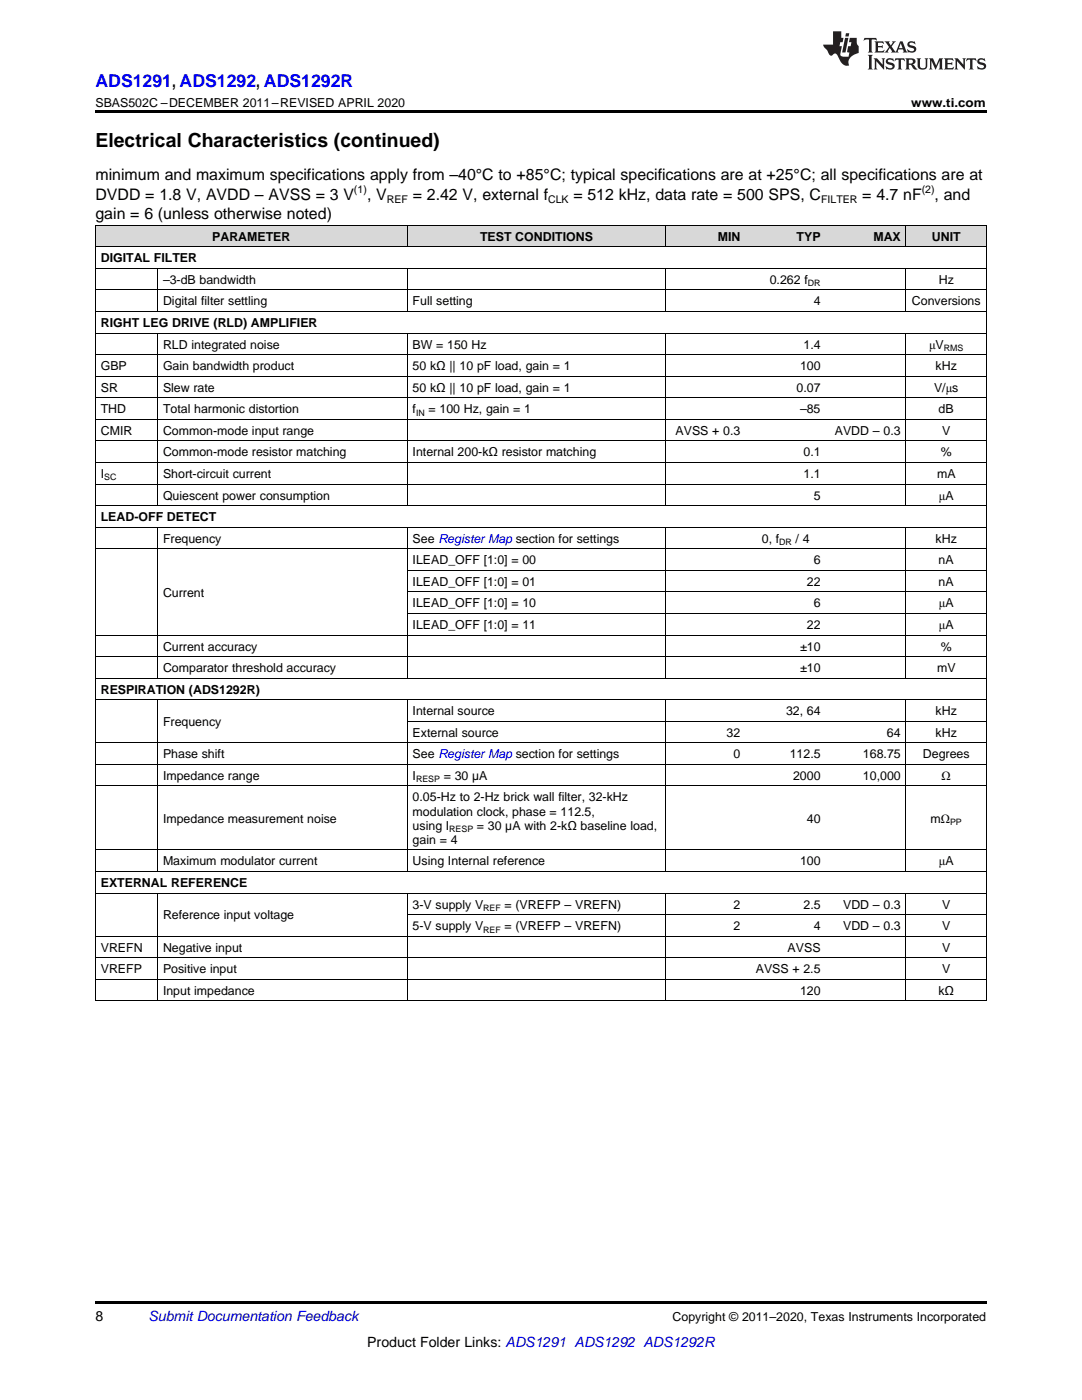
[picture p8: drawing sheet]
<svg xmlns="http://www.w3.org/2000/svg" width="216mm" height="279mm" viewBox="0 0 216 279" stroke-linecap="round" stroke-linejoin="round" font-family="sans-serif">
<defs><g id="words">
<text font-size="3.9" x="19" y="29.3">Electrical Characteristics (continued)</text>
<text font-size="3.5" fill="#00f" x="19" y="17.3">ADS1291, ADS1292, ADS1292R</text>
<g font-size="3.2">
<text x="19" y="36">minimum and maximum specifications apply from –40°C to +85°C; typical specifications are at +25°C; all specifications are at</text>
<text x="19" y="39.9">DVDD = 1.8 V, AVDD – AVSS = 3 V</text>
<text x="73.2" y="39.9">, V</text>
<text x="82.4" y="39.9">= 2.42 V, external f</text>
<text x="114.4" y="39.9">= 512 kHz, data rate = 500 SPS, C</text>
<text x="172.1" y="39.9">= 4.7 nF</text>
<text x="186.5" y="39.9">, and</text>
<text x="19" y="43.7">gain = 6 (unless otherwise noted)</text>
</g>
<g font-size="2.8">
<text x="19" y="263.6">8</text>
<text x="73.3" y="268.9">Product Folder Links: ADS1291 ADS1292 ADS1292R</text>
</g>
<text font-size="2.8" fill="#0000c8" x="29.6" y="263.6">Submit Documentation Feedback</text>
<g font-size="2.5">
<text x="19" y="21.4">SBAS502C –DECEMBER 2011–REVISED APRIL 2020</text>
<text x="181.8" y="21.4">www.ti.com</text>
<text x="20.1" y="52.4">DIGITAL FILTER</text>
<text x="42.3" y="48">PARAMETER</text>
<text x="95.8" y="48">TEST CONDITIONS</text>
<text x="143.2" y="48">MIN</text>
<text x="159" y="48">TYP</text>
<text x="174.3" y="48">MAX</text>
<text x="185.9" y="48">UNIT</text>
<text x="32.5" y="56.7">–3-dB bandwidth</text>
<text x="153.6" y="56.7">0.262 f</text>
<text x="187.3" y="56.7">Hz</text>
<text x="20.1" y="65.3">RIGHT LEG DRIVE (RLD) AMPLIFIER</text>
<text x="32.5" y="61">Digital filter settling</text>
<text x="82.3" y="61">Full setting</text>
<text x="162.4" y="61">4</text>
<text x="182" y="61">Conversions</text>
<text x="32.5" y="69.6">RLD integrated noise</text>
<text x="82.3" y="69.6">BW = 150 Hz</text>
<text x="160.3" y="69.6">1.4</text>
<text x="185.4" y="69.6">μV</text>
<text x="20.1" y="73.9">GBP</text>
<text x="32.5" y="73.9">Gain bandwidth product</text>
<text x="82.3" y="73.9">50 kΩ || 10 pF load, gain = 1</text>
<text x="159.6" y="73.9">100</text>
<text x="186.7" y="73.9">kHz</text>
<text x="20.1" y="78.2">SR</text>
<text x="20.1" y="82.5">THD</text>
<text x="32.5" y="78.2">Slew rate</text>
<text x="32.5" y="82.5">Total harmonic distortion</text>
<text x="82.3" y="78.2">50 kΩ || 10 pF load, gain = 1</text>
<text x="82.3" y="82.5">f</text>
<text x="85.5" y="82.5">= 100 Hz, gain = 1</text>
<text x="159" y="78.2">0.07</text>
<text x="159.6" y="82.5">–85</text>
<text x="186.4" y="78.2">V/μs</text>
<text x="187.3" y="82.5">dB</text>
<text x="20.1" y="86.8">CMIR</text>
<text x="32.5" y="86.8">Common-mode input range</text>
<text x="134.8" y="86.8">AVSS + 0.3</text>
<text x="166.6" y="86.8">AVDD – 0.3</text>
<text x="188" y="86.8">V</text>
<text x="20.1" y="95.4">I</text>
<text x="32.5" y="91.1">Common-mode resistor matching</text>
<text x="32.5" y="95.4">Short-circuit current</text>
<text x="82.3" y="91.1">Internal 200-kΩ resistor matching</text>
<text x="160.3" y="91.1">0.1</text>
<text x="160.3" y="95.4">1.1</text>
<text x="187" y="95.4">mA</text>
<text x="187.7" y="91.1">%</text>
<text x="32.5" y="99.7">Quiescent power consumption</text>
<text x="162.4" y="99.7">5</text>
<text x="187.3" y="99.7">μA</text>
<text x="20.1" y="104">LEAD-OFF DETECT</text>
<text x="32.5" y="108.3">Frequency</text>
<text x="82.3" y="108.3">See Register Map section for settings</text>
<text x="82.3" y="112.6">ILEAD_OFF [1:0] = 00</text>
<text x="152" y="108.3">0, f</text>
<text x="158.7" y="108.3">/ 4</text>
<text x="162.4" y="112.6">6</text>
<text x="186.7" y="108.3">kHz</text>
<text x="187.3" y="112.6">nA</text>
<text x="32.5" y="119.1">Current</text>
<text x="82.3" y="116.9">ILEAD_OFF [1:0] = 01</text>
<text x="161" y="116.9">22</text>
<text x="187.3" y="116.9">nA</text>
<text x="82.3" y="121.2">ILEAD_OFF [1:0] = 10</text>
<text x="82.3" y="125.5">ILEAD_OFF [1:0] = 11</text>
<text x="161" y="125.5">22</text>
<text x="162.4" y="121.2">6</text>
<text x="187.3" y="121.2">μA</text>
<text x="187.3" y="125.5">μA</text>
<text x="32.5" y="129.8">Current accuracy</text>
<text x="159.7" y="129.8">±10</text>
<text x="187.7" y="129.8">%</text>
<text x="32.5" y="134.1">Comparator threshold accuracy</text>
<text x="159.7" y="134.1">±10</text>
<text x="187" y="134.1">mV</text>
<text x="20.1" y="138.4">RESPIRATION (ADS1292R)</text>
<text x="82.3" y="142.7">Internal source</text>
<text x="156.8" y="142.7">32, 64</text>
<text x="186.7" y="142.7">kHz</text>
<text x="32.5" y="144.9">Frequency</text>
<text x="82.3" y="147">External source</text>
<text x="145" y="147">32</text>
<text x="177" y="147">64</text>
<text x="186.7" y="147">kHz</text>
<text x="32.5" y="151.3">Phase shift</text>
<text x="32.5" y="155.6">Impedance range</text>
<text x="82.3" y="151.3">See Register Map section for settings</text>
<text x="82.3" y="155.6">I</text>
<text x="88.5" y="155.6">= 30 µA</text>
<text x="146.4" y="151.3">0</text>
<text x="157.6" y="151.3">112.5</text>
<text x="158.3" y="155.6">2000</text>
<text x="172.2" y="151.3">168.75</text>
<text x="172.2" y="155.6">10,000</text>
<text x="184.1" y="151.3">Degrees</text>
<text x="187.9" y="155.6">Ω</text>
<text x="82.3" y="159.9">0.05-Hz to 2-Hz brick wall filter, 32-kHz</text>
<text x="32.5" y="164.2">Impedance measurement noise</text>
<text x="82.3" y="162.8">modulation clock, phase = 112.5,</text>
<text x="82.3" y="165.6">using I</text>
<text x="95.2" y="165.6">= 30 µA with 2-kΩ baseline load,</text>
<text x="161" y="164.2">40</text>
<text x="185.7" y="164.2">mΩ</text>
<text x="32.5" y="172.7">Maximum modulator current</text>
<text x="82.3" y="168.4">gain = 4</text>
<text x="82.3" y="172.7">Using Internal reference</text>
<text x="159.6" y="172.7">100</text>
<text x="187.3" y="172.7">μA</text>
<text x="20.1" y="177">EXTERNAL REFERENCE</text>
<text x="32.5" y="183.5">Reference input voltage</text>
<text x="82.3" y="181.3">3-V supply V</text>
<text x="82.3" y="185.6">5-V supply V</text>
<text x="100.7" y="181.3">= (VREFP – VREFN)</text>
<text x="100.7" y="185.6">= (VREFP – VREFN)</text>
<text x="146.4" y="181.3">2</text>
<text x="146.4" y="185.6">2</text>
<text x="160.3" y="181.3">2.5</text>
<text x="162.4" y="185.6">4</text>
<text x="168.2" y="181.3">VDD – 0.3</text>
<text x="168.2" y="185.6">VDD – 0.3</text>
<text x="188" y="181.3">V</text>
<text x="188" y="185.6">V</text>
<text x="20.1" y="189.9">VREFN</text>
<text x="32.5" y="189.9">Negative input</text>
<text x="157.2" y="189.9">AVSS</text>
<text x="188" y="189.9">V</text>
<text x="20.1" y="194.2">VREFP</text>
<text x="32.5" y="194.2">Positive input</text>
<text x="150.8" y="194.2">AVSS + 2.5</text>
<text x="188" y="194.2">V</text>
<text x="32.5" y="198.5">Input impedance</text>
<text x="159.6" y="198.5">120</text>
<text x="187.3" y="198.5">kΩ</text>
<text x="134.2" y="263.6">Copyright © 2011–2020, Texas Instruments Incorporated</text>
</g>
<g font-size="2.1">
<text x="70.6" y="38.6">(1)</text>
<text x="77.2" y="40.5">REF</text>
<text x="109.4" y="40.5">CLK</text>
<text x="163.8" y="40.5">FILTER</text>
<text x="183.9" y="38.6">(2)</text>
</g>
<g font-size="1.8">
<text x="161.2" y="57.2">DR</text>
<text x="188.3" y="70.1">RMS</text>
<text x="83" y="83">IN</text>
<text x="20.8" y="95.9">SC</text>
<text x="155.5" y="108.8">DR</text>
<text x="83" y="156.1">RESP</text>
<text x="89.6" y="166.1">RESP</text>
<text x="189.6" y="164.7">PP</text>
<text x="96.4" y="181.8">REF</text>
<text x="96.4" y="186.1">REF</text>
</g>
</g></defs>
<g fill="#d8d8d8">
<path d="M19 45h12.5v4.3h-12.5z"/>
<path d="M31.5 45h26.6v4.3h-26.6z"/>
<path d="M58.1 45h23.2v4.3h-23.2z"/>
<path d="M81.3 45h51.5v4.3h-51.5z"/>
<path d="M132.8 45h16v4.3h-16z"/>
<path d="M148.8 45h16v4.3h-16z"/>
<path d="M164.8 45h16v4.3h-16z"/>
<path d="M180.8 45h16v4.3h-16z"/>
</g>
<path d="M19 22h177.8v.5h-177.8zM19 259.7h177.8v.5h-177.8z" fill="#000"/>
<g fill="none" stroke="#000" stroke-width=".2">
<path d="M19 57.9h177.8M19 53.6h177.8M19 49.3h177.8M19 45h177.8M19.1 45v154.8M31.4 53.6v8.6M81.2 45v4.3M81.2 53.6v8.6M132.8 45v4.3M132.8 53.6v8.6M180.8 45v4.3M180.8 53.6v8.6"/>
<path d="M196.8 45v154.8M19 79.4h177.8M19 75.1h177.8M19 70.8h177.8M19 66.5h177.8M19 62.2h177.8M31.4 66.5v34.5M81.2 66.5v34.5M132.8 66.5v34.5M180.8 66.5v34.5M19 96.6h177.8M19 92.3h177.8"/>
<path d="M19 88h177.8M19 83.7h177.8M19 109.5h177.8M19 105.2h177.8M19 100.9h177.8M31.4 105.3v30.1M81.2 105.3v30.1M81.3 118.1h115.5M81.3 113.8h115.5M132.8 105.3v30.1M180.8 105.3v30.1M19 139.6h177.8"/>
<path d="M19 135.3h177.8M19 131h177.8M19 126.7h177.8M31.4 139.7v34.3M81.2 139.7v34.3M81.3 122.4h115.5M132.8 139.7v34.3M180.8 139.7v34.3M19 156.9h177.8M19 152.6h177.8M19 148.3h177.8M81.3 144h115.5"/>
<path d="M19 178.2h177.8M19 173.9h177.8M19 169.6h177.8M31.4 178.3v21.5M81.2 178.3v21.5M132.8 178.3v21.5M180.8 178.3v21.5M19 199.8h177.8M19 195.5h177.8M19 191.2h177.8M19 186.8h177.8M81.3 182.5h115.5"/>
</g>
<g fill="#231f20">
<path d="M172.5 7.6l-.1 .5 .4-.2h.6v.1v2.1l-.2 .4h.9l-.2-.4v-2.1l.1-.1h.5l.5 .2-.2-.5zM174.5 8.3l.2 .3v1.5l-.2 .4h1.8l.2-.6a1.04 1.04 0 0 1-1.3 .2v-.7h.6l.3 .2v-.6l-.3 .2h-.6v-.6l.8-.1 .4 .3-.2-.5zM176.5 8.3l.9 1.1-.9 1.1h.8l-.2-.2 .4-.7 .5 .7-.2 .2h1.5l-.2-.2 .2-.4h.9l.1 .4-.2 .2h1l-.3-.3-.7-1.9h-.5l-.9 2-.8-1 .9-1h-.8l.1 .3-.4 .5-.3-.6 .1-.2zM179.7 8.6l.4 1h-.7zM181.3 8.4a.63 .63 0 0 0-.2 .7 .63 .63 0 0 0 .6 .4l.6 .2 .1 .2a.75 .75 0 0 1-.7 .4 .75 .75 0 0 1-.6-.5l.1 .7 .1-.1a1.11 1.11 0 0 0 1.5-.6 1.13 1.13 0 0 0-1.2-.8l-.1-.4a1.04 1.04 0 0 1 1.2 .2l-.2-.5-.2 .1-.4-.2zM173.2 10.9l.2 .4v2.2l-.2 .4h1l-.3-.4v-2.2l.3-.4zM174.3 11.6l.3 .4v1.5l-.3 .4h.8l-.2-.4v-1.3l1.5 1.7v-1.9l.2-.4h-.7l.2 .4v.9l-1.1-1.3zM177 11.8a.62 .62 0 0 0-.2 .7 .62 .62 0 0 0 .6 .4l.6 .1 .1 .3a.76 .76 0 0 1-.7 .3 .76 .76 0 0 1-.7-.4l.2 .7 .1-.1a1.11 1.11 0 0 0 1.5-.6 1.13 1.13 0 0 0-1.2-.8l-.1-.4a1.04 1.04 0 0 1 1.2 .2l-.2-.6-.2 .1-.5-.1zM178.7 11.6l-.2 .6a.61 .61 0 0 1 .8-.3v1.6l-.2 .4h.9l-.2-.4v-1.6a.63 .63 0 0 1 .7 .3l-.1-.6zM180.6 11.6l.3 .4v1.5l-.3 .4h1l-.2-.2-.1-.8 .6 .2a.76 .76 0 0 0 1.2 .7l-1-1a.58 .58 0 0 0 .6-.5 .58 .58 0 0 0-.5-.6zM181.4 11.9h.1a.45 .45 0 0 1 .5 .1 .45 .45 0 0 1 .1 .5l-.8 .2zM182.9 11.6l.2 .2a2.17 2.17 0 0 0 .3 1.9 .99 .99 0 0 0 1.6-.6v-1.1l.2-.4h-.7l.2 .2a1.92 1.92 0 0 1-.2 1.8 .6 .6 0 0 1-.9-.5v-1.1l.2-.4zM185.4 11.6l.2 .4v1.5l-.2 .4h.7l-.2-.4v-1.4l.8 1.8 .8-1.8v1.4l-.2 .4h.9l-.2-.4v-1.5l.2-.4h-.8l-.6 1.5-.6-1.5zM188.4 11.6l.2 .4v1.5l-.2 .4h1.8l.1-.6a1.04 1.04 0 0 1-1.2 .1v-.6h.5l.4 .2v-.6l-.4 .2h-.5v-.7h.8l.3 .3-.1-.6zM190.5 11.6l.2 .4v1.5l-.2 .4h.7l-.2-.4v-1.3l1.5 1.7v-1.9l.2-.4h-.7l.2 .4v.9l-1.1-1.3zM192.9 11.6l-.1 .6a.61 .61 0 0 1 .7-.3l.1 1.6-.3 .4h1l-.3-.4 .1-1.6a.63 .63 0 0 1 .7 .3l-.1-.6zM195.2 11.8a.62 .62 0 0 0-.2 .7 .62 .62 0 0 0 .6 .4l.6 .1 .1 .3a.76 .76 0 0 1-.7 .3 .76 .76 0 0 1-.6-.4l.1 .7 .1-.1a1.11 1.11 0 0 0 1.6-.6 1.13 1.13 0 0 0-1.3-.8l-.1-.4a1.04 1.04 0 0 1 1.2 .2l-.1-.6-.2 .1-.5-.1z"/>
<path d="M166.2 6.3v2.6h-1.9v.4l.8 .9a.91 .91 0 0 0 1 .8 .56 .56 0 0 1 .5-.3 .56 .56 0 0 1 .5 .3l.4 .8a1.53 1.53 0 0 0 1.9 1.2 1.54 1.54 0 0 1 1-2.1l.9-.3v-1.4a1.52 1.52 0 0 1-.4-1.6h-1.3l-.2 .8h.5l-.2 .8h-.5l-.1 1v.2l.4 .1-.2 .8a1.93 1.93 0 0 1-1.6-.3l.3-1.8h-.5l.2-.8h.4l.2-.8h-.4v-1.3zM168.6 7.6l-.6 2.9h.7l.6-2.9zM168.8 6.6l-.1 .7h.6l.2-.7z"/>
</g>
<use href="#words"/>
</svg>
